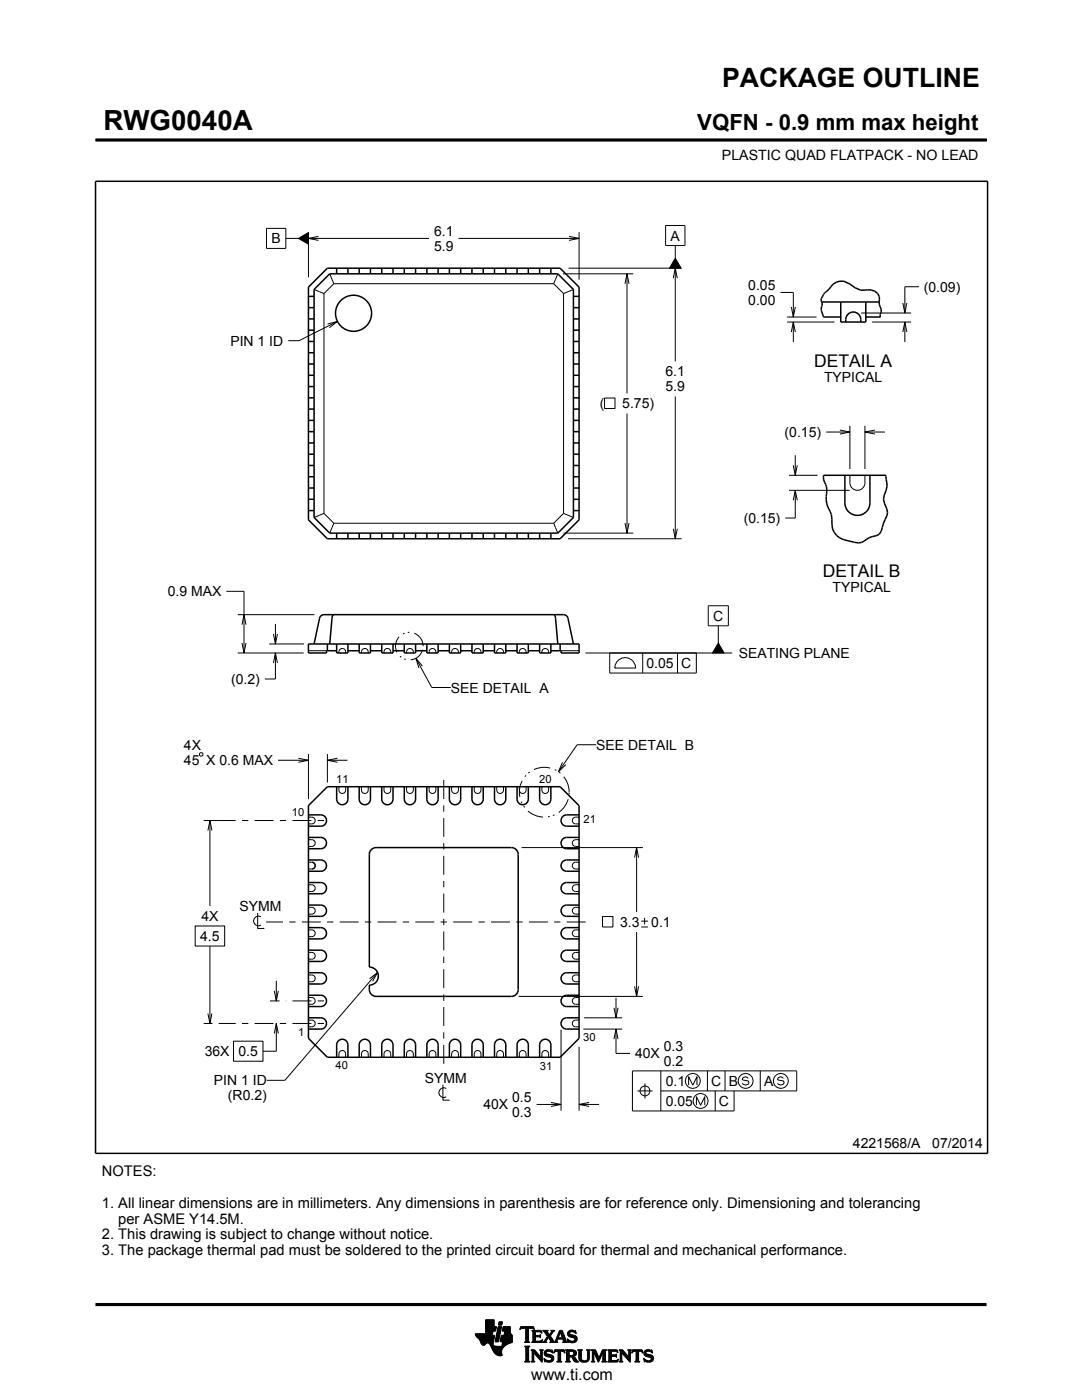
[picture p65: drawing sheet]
<svg xmlns="http://www.w3.org/2000/svg" width="216mm" height="279mm" viewBox="0 0 216 279" stroke-linecap="round" stroke-linejoin="round" font-family="sans-serif">
<defs><g id="words">
<text font-size="5.5" x="20.6" y="26">RWG0040A</text>
<text font-size="5.3" x="144.1" y="17.4">PACKAGE OUTLINE</text>
<text font-size="4.4" x="139.1" y="26">VQFN - 0.9 mm max height</text>
<g font-size="3.5">
<text x="162.5" y="73.1">DETAIL A</text>
<text x="164.2" y="115.1">DETAIL B</text>
</g>
<text font-size="3.2" x="106" y="275.3">www.ti.com</text>
<g font-size="2.9">
<text x="20.3" y="234.8">NOTES:</text>
<text x="20.3" y="241.1">1. All linear dimensions are in millimeters. Any dimensions in parenthesis are for reference only. Dimensioning and tolerancing</text>
<text x="23.6" y="244.2">per ASME Y14.5M.</text>
<text x="20.3" y="247.4">2. This drawing is subject to change without notice.</text>
<text x="20.3" y="250.5">3. The package thermal pad must be soldered to the printed circuit board for thermal and mechanical performance.</text>
</g>
<g font-size="2.8">
<text x="144.1" y="32">PLASTIC QUAD FLATPACK - NO LEAD</text>
<text x="86.6" y="47.1">6.1</text>
<text x="54.2" y="48.6">B</text>
<text x="86.6" y="50.1">5.9</text>
<text x="133.8" y="48">A</text>
<text x="149.3" y="57.9">0.05</text>
<text x="184.4" y="58.2">(0.09)</text>
<text x="149.3" y="60.9">0.00</text>
<text x="46" y="69">PIN 1 ID</text>
<text x="132.8" y="75.1">6.1</text>
<text x="164.4" y="76.3">TYPICAL</text>
<text x="119.7" y="81.5">(</text>
<text x="124.2" y="81.5">5.75)</text>
<text x="132.8" y="78.1">5.9</text>
<text x="156.6" y="87.2">(0.15)</text>
<text x="148.4" y="104.4">(0.15)</text>
<text x="33.5" y="119">0.9 MAX</text>
<text x="166.1" y="118.2">TYPICAL</text>
<text x="142.3" y="123.9">C</text>
<text x="147.4" y="131.3">SEATING PLANE</text>
<text x="46.1" y="136.5">(0.2)</text>
<text x="129" y="133.3">0.05</text>
<text x="135.9" y="133.3">C</text>
<text x="90" y="138.2">SEE DETAIL A</text>
<text x="36.7" y="149.7">4X</text>
<text x="119" y="149.6">SEE DETAIL B</text>
<text x="36.7" y="152.7">45 X 0.6 MAX</text>
<text x="40.2" y="183.8">4X</text>
<text x="47.8" y="181.8">SYMM</text>
<text x="123.7" y="185">3.3</text>
<text x="130" y="185">0.1</text>
<text x="39.9" y="187.8">4.5</text>
<text x="132.5" y="209.7">0.3</text>
<text x="40.9" y="210.8">36X</text>
<text x="47.6" y="210.8">0.5</text>
<text x="126.7" y="211.2">40X</text>
<text x="132.5" y="212.7">0.2</text>
<text x="42.7" y="216.6">PIN 1 ID</text>
<text x="45.5" y="219.6">(R0.2)</text>
<text x="84.8" y="216.1">SYMM</text>
<text x="96.5" y="221.4">40X</text>
<text x="102.2" y="219.9">0.5</text>
<text x="132.9" y="216.7">0.1</text>
<text x="132.9" y="220.7">0.05</text>
<text x="141.9" y="216.7">C</text>
<text x="143.5" y="220.7">C</text>
<text x="145.4" y="216.7">B</text>
<text x="152.4" y="216.7">A</text>
<text x="102.2" y="222.9">0.3</text>
<text x="170.2" y="229.2">4221568/A</text>
<text x="186" y="229.2">07/2014</text>
</g>
<g font-size="2.2">
<text x="67.1" y="156.2">11</text>
<text x="107.6" y="156.3">20</text>
<text x="58.2" y="162.9">10</text>
<text x="116.4" y="164.3">21</text>
<text x="59.5" y="206.7">1</text>
<text x="116.4" y="207.8">30</text>
<text x="67" y="213.4">40</text>
<text x="107.7" y="213.5">31</text>
</g>
<text font-size=".3" x="107.7" y="28.1">SCALE 2.200</text>
</g></defs>
<path d="M59.5 47.6l2-1.2v2.3zM134.7 51.5l1.2 2h-2.3zM143.3 128.3l1.2 2h-2.3z" fill="#000"/>
<g fill="none" stroke="#000" stroke-width=".2">
<path d="M19.1 27.9h177.7M196.8 27.7v.5M53.2 45.6h3.8v4h-3.8zM57 47.6h2.5M59.5 47.6l2-1.2v2.3zM61.5 46.3v9M61.5 47.6h24.1M62.7 57.8l1.9 .8M63.5 47.2l-2 .4 2 .4M64.6 58.6v43.9M65.8 54.6l.8 2M66.6 56.6h43.9"/>
<path d="M66.6 56.6l-2 2M91.5 47.6h24M110.5 56.6l1.9 2M111.3 54.6l-.8 2M112.3 54.6h14.1M112.4 58.6v43.9M113.5 53.5h22.5M113.5 47.2l2 .4-2 .4M114.4 57.8l-2 .8M115.5 46.3v9.5M124.7 56.6l.4-2 .4 2M125.1 54.6v23.9"/>
<path d="M132.8 45h3.9v4h-3.9zM134.3 55.5l.4-2 .4 2M134.7 49v2.5M134.7 53.5v18.6M134.7 51.5l1.2 2h-2.3zM155.7 58.4h2.6v4.9M183.4 57.2h-2.8v5.3M65.4 64.7l1.9-.6-1.6 1.3M67.3 64.1l-7.6 3.9h-2.2M120.6 79.4h2.1v2.1h-2.1zM134.7 79.1v28.4M157 63.3h5.9"/>
<path d="M157 64.3h9.5M157.9 61.3l.4 2 .4-2M157.9 66.3l.4-2 .4 2M158.3 64.3v4M171.8 62.5h10M174 64.3h7.8M180.2 60.5l.4 2 .4-2M180.2 66.3l.4-2 .4 2M180.6 64.3v4M125.1 82.5v23.9M157.4 97.9h12.2M157.4 94.9h5.7"/>
<path d="M158.3 92.9l.4 2 .4-2M158.3 99.9l.4-2 .4 2M158.7 90.9v4M158.7 97.9v5.5h-2M164.9 86.2h4.7M167.6 85.8l2 .4-2 .4M169.6 94.9v1.5a1.5 1.5 0 0 0 1.5 1.5 1.5 1.5 0 0 0 1.5-1.5v-1.5M169.6 85v8.6M172.6 85v8.6M172.6 86.2h4M174.6 85.8l-2 .4 2 .4M45.2 118h3.5v12.3"/>
<path d="M64.6 102.5l-1.9 .8M64.6 102.5l2 1.9M66.6 104.4l-.8 2M66.6 104.4h43.9M110.5 104.4l.8 2M112.4 106.4h14M112.4 102.5l-1.9 1.9M112.4 102.5l2 .8M113.3 107.5h22.7M124.7 104.4l.4 2 .4-2M134.3 105.5l.4 2 .4-2M47.4 130.3h13.2"/>
<path d="M47.4 122.7h15.3M48.3 128.3l.4 2 .4-2M48.3 124.7l.4-2 .4 2M53.7 128.5h7M54.6 126.5l.4 2 .4-2M54.6 132.3l.4-2 .4 2M55 124.5v4M55 130.3v5.2h-2.1M61.5 129.9h3.8M67.6 130.3a.7 .7 0 0 1 .7-.9 .7 .7 0 0 1 .7 .9M72.1 130.3a.7 .7 0 0 1 .7-.9 .7 .7 0 0 1 .7 .9M76.6 130.3a.7 .7 0 0 1 .7-.9 .7 .7 0 0 1 .7 .9"/>
<path d="M81.1 130.3a.7 .7 0 0 1 .7-.9 .7 .7 0 0 1 .7 .9M83 131.4l3.2 5.8h3.8M84.3 132.9l-1.3-1.5 .6 1.9M85.6 130.3a.7 .7 0 0 1 .7-.9 .7 .7 0 0 1 .7 .9M90.1 130.3a.7 .7 0 0 1 .7-.9 .7 .7 0 0 1 .7 .9M94.6 130.3a.7 .7 0 0 1 .7-.9 .7 .7 0 0 1 .7 .9M99.1 130.3a.7 .7 0 0 1 .7-.9 .7 .7 0 0 1 .7 .9M103.6 130.3a.7 .7 0 0 1 .7-.9 .7 .7 0 0 1 .7 .9M108.1 130.3a.7 .7 0 0 1 .7-.9 .7 .7 0 0 1 .7 .9M111.8 129.9h3.7M116.8 130.3h29.3M121.7 130.3v4h17.2v-4"/>
<path d="M123.1 132.1a2.08 2.08 0 0 1 2.3-.8 2.08 2.08 0 0 1 1.4 2h-4.1v-.6zM128.2 130.3v4M135.2 130.3v4M141.3 120.9h4v4h-4zM143.3 124.9v3.4M143.3 128.3l1.2 2h-2.3zM40 150.2h.3l.2 .2v.3l-.2 .2h-.3l-.2-.2v-.3zM55.5 151.7h6M59.5 151.3l2 .4-2 .4M61.5 150.5v9M65.3 150.5v5.7M65.3 151.7h4"/>
<path d="M67.3 151.3l-2 .4 2 .4M67.6 157v.7a.67 .67 0 0 0 .7 .7 .67 .67 0 0 0 .7-.7v-.7M72.1 157v.7a.68 .68 0 0 0 .7 .7 .68 .68 0 0 0 .7-.7v-.7M76.6 157v.7a.67 .67 0 0 0 .7 .7 .67 .67 0 0 0 .7-.7v-.7M81.1 157v.7a.68 .68 0 0 0 .7 .7 .68 .68 0 0 0 .7-.7v-.7M85.6 157v.7a.67 .67 0 0 0 .7 .7 .67 .67 0 0 0 .7-.7v-.7M90.1 157v.7a.68 .68 0 0 0 .7 .7 .68 .68 0 0 0 .7-.7v-.7M94.6 157v.7a.68 .68 0 0 0 .7 .7 .68 .68 0 0 0 .7-.7v-.7M99.1 157v.7a.68 .68 0 0 0 .7 .7 .68 .68 0 0 0 .7-.7v-.7M103.6 157v.7a.68 .68 0 0 0 .7 .7 .68 .68 0 0 0 .7-.7v-.7M108.1 157v.7a.68 .68 0 0 0 .7 .7 .68 .68 0 0 0 .7-.7v-.7M112.2 152.1l-.8 1.9 1.5-1.4"/>
<path d="M119 148.6h-3.8l-3.8 5.4M40.6 163.8h2.7M41.5 165.8l.4-2 .4 2M41.9 163.8v17M61.5 176.6h.7a.67 .67 0 0 1 .7 .7 .67 .67 0 0 1-.7 .6h-.7M61.5 167.6h.7a.67 .67 0 0 1 .7 .7 .67 .67 0 0 1-.7 .6h-.7M61.5 163.1h.7a.68 .68 0 0 1 .7 .7 .68 .68 0 0 1-.7 .6h-.7M61.5 173.4h.7M61.5 172.1h.7M104.1 169.2h24.2M115.5 176.6h-.6a.67 .67 0 0 0-.7 .7 .67 .67 0 0 0 .7 .6h.6M115.5 172.1h-.6a.68 .68 0 0 0-.7 .7 .68 .68 0 0 0 .7 .6h.6"/>
<path d="M115.5 167.6h-.6a.67 .67 0 0 0-.7 .7 .67 .67 0 0 0 .7 .6h.6M115.5 163.1h-.6a.68 .68 0 0 0-.7 .7 .68 .68 0 0 0 .7 .6h.6M126.6 171.2l.4-2 .4 2M127 169.2v12.8M38.9 184.8h5.9v4h-5.9zM41.9 188.8v15.5M51.4 182.2v3.1h1.3M52.1 183a.98 .98 0 0 0-1.5 .8 .98 .98 0 0 0 1.5 .8M53.9 199.8h1.9M54.7 197.8l.4 2 .4-2M55.1 195.8v4M61.5 199.1h.7a.68 .68 0 0 1 .7 .7 .68 .68 0 0 1-.7 .6h-.7"/>
<path d="M61.5 194.6h.7a.68 .68 0 0 1 .7 .7 .68 .68 0 0 1-.7 .6h-.7M61.5 190.1h.7a.68 .68 0 0 1 .7 .7 .68 .68 0 0 1-.7 .6h-.7M61.5 185.6h.7a.67 .67 0 0 1 .7 .7 .67 .67 0 0 1-.7 .6h-.7M61.5 181.1h.7a.68 .68 0 0 1 .7 .7 .68 .68 0 0 1-.7 .6h-.7M73.7 195.3l1.6-1.2-1 1.7M75.3 194.1l-18.5 21.5h-3.6M103.5 198.9h24.8M115.5 199.1h-.6a.68 .68 0 0 0-.7 .7 .68 .68 0 0 0 .7 .6h.6M115.5 194.6h-.6a.68 .68 0 0 0-.7 .7 .68 .68 0 0 0 .7 .6h.6M115.5 190.1h-.6a.68 .68 0 0 0-.7 .7 .68 .68 0 0 0 .7 .6h.6M115.5 185.6h-.6a.67 .67 0 0 0-.7 .7 .67 .67 0 0 0 .7 .6h.6M115.5 181.1h-.6a.68 .68 0 0 0-.7 .7 .68 .68 0 0 0 .7 .6h.6"/>
<path d="M120.2 182.9h2.1v2.1h-2.1zM122.9 199.1v4M126.6 196.9l.4 2 .4-2M127 186v12.9M128 183.8h1.3M128 185h1.3M128.6 183.2v1.3M40.6 204.3h1.8M41.5 202.3l.4 2 .4-2M46.6 207.8h5.9v4h-5.9zM54.7 206.3l.4-2 .4 2M55.1 204.3v5.5h-2.6"/>
<path d="M61.5 203.6h.7a.68 .68 0 0 1 .7 .7 .68 .68 0 0 1-.7 .6h-.7M67.6 211v-.7a.67 .67 0 0 1 .7-.6 .67 .67 0 0 1 .7 .6v.7M72.1 211v-.7a.68 .68 0 0 1 .7-.6 .68 .68 0 0 1 .7 .6v.7M76.6 211v-.7a.67 .67 0 0 1 .7-.6 .67 .67 0 0 1 .7 .6v.7M81.1 211v-.7a.68 .68 0 0 1 .7-.6 .68 .68 0 0 1 .7 .6v.7M85.6 211v-.7a.67 .67 0 0 1 .7-.6 .67 .67 0 0 1 .7 .6v.7M88.4 216.5v3.1h1.3M89 217.2a.98 .98 0 0 0-1.5 .9 .98 .98 0 0 0 1.5 .8M90.1 211v-.7a.68 .68 0 0 1 .7-.6 .68 .68 0 0 1 .7 .6v.7M94.6 211v-.7a.68 .68 0 0 1 .7-.6 .68 .68 0 0 1 .7 .6v.7M99.1 211v-.7a.68 .68 0 0 1 .7-.6 .68 .68 0 0 1 .7 .6v.7M103.6 211v-.7a.68 .68 0 0 1 .7-.6 .68 .68 0 0 1 .7 .6v.7"/>
<path d="M108.1 211v-.7a.68 .68 0 0 1 .7-.6 .68 .68 0 0 1 .7 .6v.7M111.9 205.5v16.2M115.5 203.6h-.6a.68 .68 0 0 0-.7 .7 .68 .68 0 0 0 .7 .6h.6M115.5 208.9v12.8M116.4 205.4h7.8M116.6 203.1h7.6M122.5 201.1l.4 2 .4-2M122.5 207.4l.4-2 .4 2M122.9 205.4v4.8h2.8M127.2 217.7h3M128.7 216.2v3M131.9 217.7h27.1v-4h-32.8v8h20.3v-4"/>
<path d="M131.9 213.7v8M137.4 216.6v-1.7l.8 1.7 .9-1.7v1.7M141.2 213.7v4M142.7 217.7v4M144.7 213.7v4M149.3 215.2l-.5-.3-.5 .2-.2 .3 .2 .2 1 .1 .1 .4-.1 .3-.5 .2-.7-.4M151.7 213.7v4M156.3 215.2l-.5-.3-.5 .2-.2 .3 .2 .2 1 .1 .2 .4-.2 .3-.5 .2-.7-.4M107.1 220.4h4.8M109.9 220l2 .4-2 .4M115.5 220.4h4M117.5 220l-2 .4 2 .4"/>
<path d="M139 220.6v-1.7l.8 1.7 .8-1.7v1.7M94.8 266.2h3.5M94.8 266.3h3.5M94.9 266.4h3.3M94.9 266.5h3.8l-.2 1.2M94.9 266.5h3.8M95 266.6h3.7M95 266.7h3.7M95.1 266.8h3.6M95.2 266.9h3.4M95.3 267h3.3M95.4 267.1h3.2"/>
<path d="M95.5 267.2h3.1M95.6 267.3h3M95.7 267.4h2.8M95.7 267.5h2.8M95.7 267.5l.4 .7 .3 .3 .3-.1 .5-.4 .4 .1 .8 1.5M95.8 267.6h2.7M95.8 267.7h2.7M95.9 267.8h2.6M95.9 267.9h2.5M95.9 268h2.5M96 268h1.1M96 268.1h1"/>
<path d="M96.1 268.2h.8M96.1 268.3h.7M96.2 268.4h.6M96.3 268.4h.4M96.9 266.1h1.4M96.9 266h1.4M96.9 265.9h1.4M96.9 265.8h1.5M96.9 265.7h1.5M96.9 264.7l2.2 .1-.2 .9h-.5l-.2 .8M96.9 265.6h2M96.9 265.5h2"/>
<path d="M96.9 265.4h2M96.9 265.3h2.1M96.9 265.2h2.1M96.9 265.1h2.1M96.9 265h2.1M96.9 264.9h2.1M96.9 264.8h2.2M96.9 264.6h1.7M96.9 264.5h1.7M96.9 264.4h1.7M96.9 264.3h1.7M96.9 264.2h1.7"/>
<path d="M96.9 264.1h1.7M96.9 264h1.7M96.9 263.9h1.7M96.9 263.8h1.7M96.9 263.7h1.7M96.9 263.6h1.7M96.9 263.5h1.7M96.9 263.4h1.7M97.5 268h.9M97.6 268.1h.8M97.7 268.2h.7M97.7 268.3h.7"/>
<path d="M97.8 268.4h.6M97.9 268.5h.6M97.9 268.6h.7M98 268.7h1.1M98 268.8h2.6M98 268.8h2.5M98.1 268.9h2.3M98.1 269h2.3M98.1 269.1h2.2M98.2 269.2h2.1M98.2 269.2h2M98.2 269.3h2"/>
<path d="M98.3 269.4h1.9M98.3 269.5h1.8M98.4 269.6h1.7M98.4 269.6l.6 .7 .6 .3 .6-.1-.1-.7M98.4 268v.4l.3 .2 2 .1M98.5 269.7h1.6M98.5 267.7l-.1 .3M98.5 269.8h1.6M98.6 269.9h1.5M98.6 264.8v-1.4h-1.7v2.8h-2.1l.2 .5 .7 .8M98.6 270h1.5M98.7 270h1.4"/>
<path d="M98.8 270.1h1.3M98.8 267.7h.7M98.8 267.6h.7M98.8 267.5h.7M98.9 270.2h1.2M98.9 267.4h.7M98.9 267.3h.7M98.9 267.2h.7M98.9 267.1h.7M98.9 267h.7M98.9 270.3h1.3M99 266.9h.6"/>
<path d="M99 266.9h.7M99 266.8h.7M99 266.7h.7M99 266.6h.7M99 266.5h.7M99.1 270.4h1.1M99.1 266.4h.7M99.1 266.3h.7M99.1 266.2h.7M99.1 266.1h.7M99.1 266h.7M99.2 265.9h.7"/>
<path d="M99.2 265.8h.7M99.2 270.4h1M99.2 265.7h.7M99.2 265.6h.7M99.2 265.5h.7M99.3 265.4h.6M99.3 265.4h.7M99.3 265.3h.7M99.3 265.2h.7M99.3 265.1h.7M99.3 265h.7M99.4 270.5h.8"/>
<path d="M99.4 264.9h.7M99.4 264.8h.7M99.4 264.8h.7l-.6 3h-.7zM99.5 264.4h.6M99.5 264.3h.7M99.5 264.2h.7M99.5 264.1h.7M99.5 264h.7M99.5 263.9h.7M99.6 263.8h.7M99.6 263.8h.7l-.2 .7h-.7zM99.8 270.6h.1"/>
<path d="M99.8 267.7h2.4M99.8 267.6h2.4M99.8 267.5h2.4M99.9 267.4h2.3M99.9 267.3h2.3M99.9 267.2h2.3M99.9 267.1h2.3M99.9 267h2.3M99.9 266.9h2.3M100 266.9h2.2M100 266.8h2.2M100 266.7h2.2"/>
<path d="M100 266.6h2.2M100 266.5h2.2M100.1 268.6h.7M100.2 268.5h.7M100.2 268.4h.8M100.2 268.4h.9M100.2 268.3h1M100.2 268.2h1.2M100.2 265.6h1.6M100.2 268.1h1.4M100.2 265.5h1.6M100.2 268h1.6"/>
<path d="M100.3 265.4h1.5M100.3 268h1.7M100.3 267.9h1.9M100.3 265.3h1.5M100.3 267.8h1.9M100.3 265.2h1.5M100.3 265.1h1.5M100.3 265h1.5M100.4 264.9h1.4M100.4 264.8h1.4M100.6 266.5l.1-.8h-.5l.2-.9h1.4l.1 1.1 .3 .6v1.4l-1.3 .6M100.6 266.4h1.5"/>
<path d="M100.6 266.3h1.4M100.6 266.2h1.4M100.6 266.1h1.3M100.7 266h1.2M100.7 265.9h1.2M100.7 265.8h1.1M100.7 265.7h1.1M100.9 268.5l-.6 .6-.2 .7M102.2 266.5h-2.2l-.2 1.1 .1 .2h.4l-.2 .9M103.7 265.3h.1M103.8 265.2h.2M103.8 265h2.8"/>
<path d="M103.8 264.9h2.7M103.9 264.8h2.6M104.7 267.8h1M104.7 271.8h1.1M104.7 268.7h1M104.8 267.7h.7M104.8 271.7h.8M104.9 265.2h.6M104.9 268.9h.6M104.9 267.6h.6M104.9 267.5v-2.3l-.7-.1-.4 .3 .1-.6h2.6l.1 .6-.4-.3-.7 .1v2.3M104.9 267.5l-.2 .3"/>
<path d="M104.9 267.5h.6M104.9 267.4h.6M104.9 267.3h.6M104.9 267.2h.6M104.9 267.1h.6M104.9 267h.6M104.9 266.8h.6M104.9 266.7h.6M104.9 266.6h.6M104.9 266.5h.6M104.9 266.4h.6M104.9 266.3h.6"/>
<path d="M104.9 266.2h.6M104.9 266.1h.6M104.9 265.9h.6M104.9 265.8h.6M104.9 265.7h.6M104.9 265.6h.6M104.9 265.5h.6M104.9 265.4h.6M104.9 265.3h.6M104.9 271.5h.6M104.9 269h.6M104.9 271.4h.6"/>
<path d="M104.9 271.4v-2.4l-.2-.4h1.1l-.3 .4v2.4M104.9 271.4l-.2 .4h1.1l-.3-.4M104.9 271.3h.6M104.9 271.2h.6M104.9 271.1h.6M104.9 271h.6M104.9 270.9h.6M104.9 270.8h.6M104.9 270.6h.6M104.9 270.5h.6M104.9 270.4h.6M104.9 270.3h.6"/>
<path d="M104.9 270.2h.6M104.9 270.1h.6M104.9 270h.6M104.9 269.9h.6M104.9 269.8h.6M104.9 269.6h.6M104.9 269.5h.6M104.9 269.4h.6M104.9 269.3h.6M104.9 269.2h.6M104.9 269.1h.6M105.5 267.5l.2 .3"/>
<path d="M105.7 267.8h-1M105.9 271.8h.8M105.9 269.4h.8M106.1 269.5h.7M106.1 267.8h2M106.1 271.7h.5M106.2 269.6h.7M106.2 271.5h.3M106.2 265.6h1.8M106.2 269.8h.8M106.2 271.4h.3M106.2 269.8l-.3-.4h.8l1.2 1.4"/>
<path d="M106.2 271.4l-.3 .4h.8l-.2-.4M106.2 271.3h.3M106.2 271.2h.3M106.2 271.1h.3M106.2 271h.3M106.2 270.9h.3M106.2 270.8h.3M106.2 270.6h.3M106.2 270.5h.3M106.2 270.4h.3M106.2 270.3h.3M106.2 270.2h.3"/>
<path d="M106.2 270.1h.3M106.2 270h1M106.2 269.9h.9M106.2 269.8v1.6M106.3 267.7h1.8M106.3 265.7h1.8M106.3 267.6h.6M106.3 265.8h.6M106.3 267.5l-.2 .3M106.3 267.5h.5M106.3 267.4h.5M106.3 267.3h.5"/>
<path d="M106.3 267.2h.5M106.3 267.1h.5M106.3 267h.5M106.3 266.8h.5M106.3 266.7h1.6M106.3 266.6h1.6M106.3 266.5h.5M106.3 266.4h.5M106.3 266.3h.5M106.3 266.2h.5M106.3 266.1h.5M106.3 265.9h.5"/>
<path d="M106.4 265.2h.2M106.5 270h.1M106.5 270v1.4M106.5 265.3h.1M106.6 270.1h.7M106.7 270.2h.7M106.8 270.3h.7M106.8 265.9l.1-.1h.7l.6 .2-.2-.5h-1.9l.2 .3v1.7M106.8 265.9v.6h.8l.3-.2v.7l-.3-.2h-.8l.1 .8h.9l.5-.2M106.9 270.4h.7M107 270.5h.7M107.1 270.6h.7"/>
<path d="M107.2 270.8h1M107.3 270.9h.9M107.4 271h.8M107.5 271.1h.7M107.6 271.2h.6M107.6 266.5h.3M107.7 271.3h.5M107.7 269.4h.7M107.7 266.8h.2M107.7 267.6h.5M107.8 266.4h.1M107.8 271.4h.4"/>
<path d="M107.8 267h.1M107.8 265.8h.3M107.8 269.5h.5M107.9 271.5h.3M107.9 269.6h.3M107.9 269.8h.3M107.9 270.6h.3M107.9 270.5h.3M107.9 270.4h.3M107.9 270.3h.3M107.9 270.2h.3M107.9 270.1h.3"/>
<path d="M107.9 270h.3M107.9 269.9h.3M107.9 269.8v1M108 271.7h.2M108 265.9h.1M108 267.5h.2M108.1 271.8h.1M108.1 266.1h.1M108.2 267.4h.1M108.2 269.8l.2-.4h-.7l.2 .4M108.2 269.8v2.1l-1.7-1.9M108.2 267.8h.9"/>
<path d="M108.3 267.4l-.2 .5-2-.1M108.3 265.6h1M108.5 267.7h.5M108.5 271.1l.2 .7 .2-.1 .6 .2 .7-.2 .3-.6M108.5 271.1h.1M108.5 265.7h.7M108.5 271.2h.2M108.6 271.3h.2M108.6 270.1l.2 .5 1.1 .3 .1 .3-.1 .3h-.5l-.9-.4M108.6 270.1h.4M108.6 270h.4M108.6 270.2h.6"/>
<path d="M108.6 267.6h.4M108.6 271.4h.4M108.6 269.9h.4M108.6 270.3h1M108.6 265.8h.7M108.6 271.5h.8M108.6 269.8h.5M108.7 271.7h1.5M108.7 270.4h1.3M108.7 267.5h.3M108.7 271.8h.1M108.7 265.9h.6"/>
<path d="M108.7 269.6h1.5M108.8 267.4h.3M108.8 270.5h1.5M108.8 266.1h.6M108.8 269.5h1.4M108.8 267.3h.4M108.9 266.2h.6M108.9 267.2h.4M108.9 266.3h.6M108.9 270.6h1.5M109 267.1h.3M109 270l.2 .2 1.1 .3 .2 .6"/>
<path d="M109 270l.1-.3h.4l.8 .3-.1-.6-.2 .1-.6-.1-.6 .2-.2 .5M109 266.4h1M109.1 271.8h.9M109.1 269.4h.7M109.1 267h.9M109.1 266.5h.8M109.1 267.8h-.9M109.2 266.8h.8M109.2 266.6h.6M109.2 266.7h.7M109.2 266.7l-.6 1-.4 .1M109.3 270.8h1.1"/>
<path d="M109.5 267.1h.6M109.6 267.2h.6M109.7 271.5h.7M109.7 267.3h.6M109.7 267.8l.2-.1-.5-.8-.4 .8 .1 .1M109.7 267.8h1.6M109.7 266.3h.4M109.7 267.4h.6M109.8 270.9h.7M109.8 266.2h.3M109.8 266.6l.9 1.2 1-2.3h.5l.8 2.1 .3 .2M109.8 267.5h.6"/>
<path d="M109.9 266.1h.3M109.9 269.8h.4M109.9 267.6h.6M109.9 267.7h.7M109.9 271.4h.5M109.9 265.9h.4M110 271h.5M110 265.6h.7M110 265.9l.1-.2-.2-.2h.8l-.9 1.1M110 265.9l-.4 .5-.4-.6 .2-.3h-1.1l.9 1.2M110 271.3h.5M110 265.8h.4"/>
<path d="M110 271.1h.5M110 271.2h.5M110.1 269.4h.1M110.1 265.7h.4M110.1 269.9h.2M110.2 270h.1M110.5 270h.1M110.5 269.9h.2M110.5 269.8h.3M110.6 269.6h2.1M110.6 269.5h2M110.6 269.4h2"/>
<path d="M110.7 267.7h.5M110.8 267.6h.4M110.9 267.5h.3M110.9 267.4h.3M111 267.3h.3M111 267.2h1.8M111 267.1h1.8M111.1 267h.3M111.1 271.8h1M111.1 266.8h.4M111.2 266.7h.3M111.2 267.5v.3h.1"/>
<path d="M111.2 267.5l.1-.2h1l.1 .2M111.2 266.6h.3M111.3 266.5h.3M111.3 271.7h.6M111.3 266.4h.3M111.3 271.5h.6M111.3 267.8h-1.6M111.3 269.8h.6M111.4 266.3h.3M111.4 271.4h.5M111.4 270.1h.5M111.4 270h.5"/>
<path d="M111.4 269.9h.5M111.4 270.5h.5M111.4 270.4h.5M111.4 270.3h.5M111.4 270.2h.5M111.4 271.1h.5M111.4 271h.5M111.4 270.9h.5M111.4 270.8h.5M111.4 270.6h.5M111.4 271.4l-.1-1.7h-.4l-.4 .4 .2-.7h1.9l.1 .7-.4-.4h-.4v1.7M111.4 271.4l-.3 .4h1l-.2-.4"/>
<path d="M111.4 271.3h.5M111.4 271.2h.5M111.4 266.2h.3M111.4 266.1h.4M111.5 265.9h.9M111.5 265.8h.8M111.6 265.7h.7M111.6 265.6h.6M111.8 265.9l.4 1.1h-.8zM111.9 266.1h.5M111.9 266.2h.5M111.9 266.3h.6"/>
<path d="M112 266.4h.5M112 266.5h.6M112.1 266.6h.5M112.1 266.7h.6M112.1 266.8h.6M112.2 267h.5M112.2 267.8h1.1M112.3 267.3h.6M112.3 267.4h.6M112.4 267.5h.6M112.4 267.5v.3h-.2M112.4 269.8h.3"/>
<path d="M112.4 267.6h.6M112.4 267.7h.7M112.6 269.9h.1M112.6 270h.2M112.8 271.8h1M112.8 269.4h1.6M113 269.5h1.7M113 271.7h.7M113 269.6h1.9M113 271.5h.6M113 269.8h.6M113 271.4h.6"/>
<path d="M113 271.4l-.2 .4h1l-.2-.4M113 271.3h.6M113 271.2h.6M113 271.1h.6M113 271h.6M113 270.9h.6M113 270.8h1.5M113 270.6h1.6M113 270.5h1.8M113 270.4h.6M113 270.3h.6M113 270.2h.6"/>
<path d="M113 270.1h.6M113 270h.6M113 269.9h.6M113 269.8v1.6M113 269.8l-.2-.4h1.5l.6 .2 .1 .5M113.2 267.3h.2M113.2 267.4h.3M113.2 266.2l.3 .5 1 .3 .2 .3M113.2 266.2h.5M113.2 266.3h.6M113.2 266.1h.5M113.3 267.5h.3"/>
<path d="M113.3 267.8h-1.1M113.3 266.4h.9M113.3 265.9h.4M113.3 267.6h.6M113.3 266.5h1.3M113.3 267.7h1.6M113.3 265.8h.5M113.3 267.8h.2M113.4 266.6h1.5M113.4 265.7h1.5M113.5 266.7h1.5M113.5 265.6h1.4"/>
<path d="M113.6 269.9l.1-.2h.5l.3 .4M113.6 269.9v.6M113.7 267.8h1.1M113.8 266.8h1.3M113.8 265.5h.6M114 268h.4M114.1 270.9h.6M114.2 271h.6M114.2 271.1h.7M114.3 271.2h.6M114.3 267h.8M114.3 269.8h.7"/>
<path d="M114.3 270.4h.6M114.4 271.3h.6M114.4 271.3l.4 .5h.7M114.4 271.3l-.3-.4-.5-.1v.6M114.4 270.7l1.1 1.1M114.4 270.7h.1M114.4 271.4h.7M114.4 269.9h.6M114.4 270.3h.6M114.5 267.6h.5M114.5 270.2h.5M114.5 270h.5"/>
<path d="M114.5 265.8h.4M114.5 270.1h.5M114.5 270.1l-.2 .3-.3 .1M114.5 271.5h.7M114.6 271.7h.7M114.6 267.1h.6M114.6 267.5h.5M114.7 267.2h.5M114.7 267.4h.5M114.7 265.9h.3M114.7 267.3h.5M114.7 271.8h.8"/>
<path d="M114.8 266.1h.2M114.9 266.2h.1M114.9 266.2l-.7-.4h-.4l-.1 .2 .1 .3 1.1 .4 .3 .5M114.9 266.2l-.1-.7-.2 .1-.5-.1-.6 .2-.3 .5M115 270.1l-.1 .4-.5 .2M115.2 267.2l-.3 .6-.7 .2-.6-.2-.2 .1-.2-.7 .9 .5 .4-.1 .2-.3M115.3 269.4h.9M115.4 269.5h.7M115.5 269.6h.5M115.5 269.8h.5M115.5 269.8v1.4l.4 .5 .6 .2 .6-.1 .4-.3 .1-.5M115.5 271h.5"/>
<path d="M115.5 270.9h.5M115.5 270.8h.5M115.5 270.6h.5M115.5 270.5h.5M115.5 270.4h.5M115.5 270.3h.5M115.5 270.2h.5M115.5 270.1h.5M115.5 270h.5M115.5 269.9h.5M115.5 271.1h.5M115.5 271.2h.5"/>
<path d="M115.5 271.3h.6M115.6 271.4h.6M115.7 271.5h.8M115.8 271.7h1.5M116 271l.2 .4 .5 .2 .4-.2 .2-.4M116 269.8l.2-.4h-.9l.2 .4M116 269.8v1.2M116 271.8h1.1M116.8 271.5h.6M117 269.4h.8M117.1 271.4h.4M117.2 269.5h.5"/>
<path d="M117.2 271.3h.4M117.2 269.6h.4M117.2 271.2h.4M117.2 271.1h.4M117.3 269.8h.3M117.3 271h.3M117.3 270.9h.3M117.3 270.8h.3M117.3 270.6h.3M117.3 270.5h.3M117.3 270.4h.3M117.3 270.3h.3"/>
<path d="M117.3 270.2h.3M117.3 270.1h.3M117.3 270h.3M117.3 269.9h.3M117.6 269.8l.2-.4h-.8l.2 .3 .1 1.3M117.6 269.8v1.2M118 271.8h.7M118 269.4h.8M118.1 269.5h.8M118.1 271.7h.5M118.2 269.6h.7M118.2 271.5h.3"/>
<path d="M118.2 269.8h.8M118.2 271.4h.3M118.2 271.4l-.2 .4h.7l-.2-.4M118.2 271.3h.3M118.2 271.2h.3M118.2 271.1h.3M118.2 271h.3M118.2 270.9h.3M118.2 270.8h.3M118.2 270.6h.3M118.2 270.5h.3M118.2 270.4h.3"/>
<path d="M118.2 270.3h.3M118.2 270.2h.3M118.2 270.1h.3M118.2 270h.9M118.2 269.9h.8M118.2 269.8v1.6M118.6 270.1h.5M118.6 270.2h.6M118.7 270.3h.5M118.7 270.4h.6M118.8 270.5h.5M118.8 270.6h.6"/>
<path d="M118.9 270.8h.5M118.9 270.9h.6M119 271h.8M119 271.1h.8M119.1 271.2h.6M119.1 271.3h.6M119.2 271.4h.4M119.2 271.5h.4M119.3 271.7h.2M119.3 271.8h.2M119.6 270.9h.3M119.6 270.8h.3"/>
<path d="M119.7 270.6h.3M119.7 270.5h.3M119.8 270.4h.3M119.8 270.3h.3M119.9 270.2h.3M119.9 270.1h.3M120 270h.8M120 269.9h.8M120 269.8h.8M120.1 271.8h1M120.1 269.6h.7M120.1 269.5h.8"/>
<path d="M120.2 269.4h.9M120.2 271.7h.7M120.3 271.5h.5M120.3 271.4h.5M120.3 271.4l-.2 .4h1l-.3-.4M120.3 271.4v-1.5l-.9 2-.9-2v1.5M120.3 271.3h.5M120.3 271.2h.5M120.3 271.1h.5M120.3 271h.5M120.3 270.9h.5M120.3 270.8h.5"/>
<path d="M120.3 270.6h.5M120.3 270.5h.5M120.3 270.4h.5M120.3 270.3h.5M120.3 270.2h.5M120.3 270.1h.5M120.8 269.8l.3-.4h-.9l-.7 1.6-.7-1.6h-.8l.2 .4M120.8 269.8v1.6M121.2 271.8h2M121.2 269.4h1.9M121.4 269.5h1.8M121.4 271.7h1.9"/>
<path d="M121.5 269.6h1.7M121.5 271.5h1.8M121.5 269.8h.5M121.5 271.4h.5M121.5 269.9h.5M121.5 269.8v1.6M121.5 269.8l-.3-.4h1.9l.2 .6M121.5 270.3h.5M121.5 270.2h.5M121.5 270.1h.5M121.5 270h.5M121.5 270.9h.5"/>
<path d="M121.5 270.8h.5M121.5 270.6h1.5M121.5 270.5h1.5M121.5 270.4h1.5M121.5 271.3h.5M121.5 271.2h.5M121.5 271.1h.5M121.5 271h.5M122.6 270.4l.4-.2v.7l-.2-.2h-.8v.8h.2M122.9 270.8h.1M122.9 270.3h.1M123 269.8h.3"/>
<path d="M123.1 271.4h.3M123.2 269.9h.1M123.3 270h.1M123.3 270l-.4-.3h-.8l-.1 .7M123.3 271.3h.1M123.4 271.2h.1M123.4 271.2l-.3 .3h-.4M123.4 271.2l-.2 .6h-2l.3-.4M123.5 271.8h.8M123.5 269.4h.7M123.6 269.5h.7M123.7 271.7h.5"/>
<path d="M123.7 269.6h.7M123.7 271.5h.4M123.7 269.8h.8M123.7 271.4h.4M123.7 271.4l-.2 .4h.8l-.2-.4M123.7 271.3h.4M123.7 271.2h.4M123.7 271.1h.4M123.7 271h.4M123.7 270.9h.4M123.7 270.8h.4M123.7 270.6h.4"/>
<path d="M123.7 270.5h.4M123.7 270.4h.4M123.7 270.3h.4M123.7 270.2h.4M123.7 270.1h.4M123.7 270h1M123.7 269.9h.9M123.7 269.8v1.6M124.1 270v1.4M124.1 270h.1M124.2 270.1h.6M124.2 270.2h.7"/>
<path d="M124.3 270.3h.7M124.4 270.4h.7M124.5 270.5h.7M124.6 270.6h.7M124.7 270.8h1.1M124.8 270.9h1M124.9 271h.9M125 271.1h.8M125.1 271.2h.7M125.2 271.3h.6M125.2 269.4h.8M125.3 271.4h.5"/>
<path d="M125.4 269.5h.5M125.4 271.5h.4M125.4 269.6h.4M125.5 269.8h.3M125.5 269.8l-.1 1-1.2-1.4h-.7l.2 .4M125.5 269.9h.3M125.5 270.2h.3M125.5 270.1h.3M125.5 270h.3M125.5 270.4h.3M125.5 270.3h.3M125.5 270.6h.3"/>
<path d="M125.5 270.5h.3M125.5 271.7h.3M125.6 271.8h.2M125.8 269.8l.2-.4h-.8l.3 .4M125.8 269.8v2.1l-1.7-1.9M126 270h.1M126.1 269.9h.1M126.1 269.8h.3M126.1 269.6h2.1M126.2 269.5h2M126.2 269.4h2M126.6 271.8h1.1"/>
<path d="M126.9 271.7h.6M126.9 271.5h.5M126.9 269.8h.5M126.9 271.4h.5M126.9 270.1h.5M126.9 270h.5M126.9 269.9h.5M126.9 270.5h.5M126.9 270.4h.5M126.9 270.3h.5M126.9 270.2h.5M126.9 271.1h.5"/>
<path d="M126.9 271h.5M126.9 270.9h.5M126.9 270.8h.5M126.9 270.6h.5M126.9 271.4v-1.7h-.5l-.3 .4 .1-.7h1.9l.2 .7-.4-.4h-.5v1.7M126.9 271.4l-.3 .4h1.1l-.3-.4M126.9 271.3h.5M126.9 271.2h.5M128 269.8h.3M128.1 269.9h.2M128.2 270h.1M128.4 271.1l.2 .7 .2-.1 .6 .2 .7-.2 .3-.6"/>
<path d="M128.4 271.1h.1M128.4 271.2h.2M128.5 271.3h.2M128.5 270.1l.1 .4 .5 .3M128.5 270.1h.4M128.5 270h.4M128.5 270.2h.6M128.5 271.4h.4M128.5 269.9h.4M128.5 270.3h1M128.5 271.5h.8M128.5 269.8h.5"/>
<path d="M128.6 271.7h1.5M128.6 270.4h1.3M128.6 271.8h.1M128.6 269.6h1.5M128.7 270.5h1.5M128.7 269.5h1.4M128.8 270.6h1.5M128.9 270l.1-.3h.4l.8 .3-.1-.6-.2 .1-.6-.1-.6 .2-.2 .5M128.9 270l.2 .2 1.1 .3 .2 .6M128.9 271.8h1M129 269.4h.7M129.1 270.8l.7 .2 .1 .4-.7 .1-.8-.4"/>
<path d="M129.2 270.8h1.1M129.6 271.5h.7M129.6 270.9h.8M129.8 269.8h.4M129.8 271.4h.5M129.9 271h.5M129.9 271.3h.5M129.9 271.1h.5M129.9 271.2h.5M129.9 269.4h.2M130 269.9h.2M130.1 270h.1"/>
<circle cx="128.7" cy="217.7" r=".99"/>
<circle cx="138.2" cy="215.7" r="1.49"/>
<circle cx="139.8" cy="219.7" r="1.49"/>
<circle cx="148.8" cy="215.7" r="1.49"/>
<circle cx="155.8" cy="215.7" r="1.49"/>
</g>
<g fill="none" stroke="#000" stroke-width=".3">
<path d="M19.1 36.2h178v194h-178zM61.5 59.1h1.2M61.5 57.3l3.8-3.8h46.5l3.7 3.8v46.4l-3.7 3.8h-46.5l-3.8-3.8zM62.7 57.8l3.1-3.2h45.5l3.1 3.2v45.5l-3.1 3.1h-45.5l-3.1-3.1zM67.2 53.5v1.1M69.4 53.5v1.1M71.7 53.5v1.1M73.9 53.5v1.1M76.2 53.5v1.1M78.4 53.5v1.1M80.7 53.5v1.1M82.9 53.5v1.1"/>
<path d="M85.2 53.5v1.1M87.4 53.5v1.1M89.7 53.5v1.1M91.9 53.5v1.1M94.2 53.5v1.1M96.4 53.5v1.1M98.7 53.5v1.1M100.9 53.5v1.1M103.2 53.5v1.1M105.4 53.5v1.1M107.7 53.5v1.1M109.9 53.5v1.1"/>
<path d="M114.4 59.1h1.1M61.5 77.1h1.2M61.5 72.6h1.2M61.5 68.1h1.2M61.5 63.6h1.2M61.5 79.4h1.2M61.5 74.9h1.2M61.5 70.4h1.2M61.5 65.9h1.2M61.5 61.4h1.2M114.4 79.4h1.1M114.4 77.1h1.1"/>
<path d="M114.4 74.9h1.1M114.4 72.6h1.1M114.4 70.4h1.1M114.4 68.1h1.1M114.4 65.9h1.1M114.4 63.6h1.1M114.4 61.4h1.1M163.9 60.3h11.5M167.8 60.3v4h5v-4M168.8 64.3a1.56 1.56 0 0 1 1.5-2 1.56 1.56 0 0 1 1.5 2M175.5 60.8a2.01 2.01 0 0 1 .1 2l.1 .5h-2.9M175.5 60.8a3.5 3.5 0 0 0-.4-2.2 2.74 2.74 0 0 0-2.7-.7h-.7l-1.1-.5-1-.7a2.74 2.74 0 0 0-4.2 1l-.4 .4a2.47 2.47 0 0 0-1.1 2 1.93 1.93 0 0 1 0 1.6l.4 1.6h3.5"/>
<path d="M175.5 60.8h.1M61.5 99.6h1.2M61.5 95.1h1.2M61.5 90.6h1.2M61.5 86.1h1.2M61.5 81.6h1.2M61.5 97.4h1.2M61.5 92.9h1.2M61.5 88.4h1.2M61.5 83.9h1.2M114.4 99.6h1.1M114.4 97.4h1.1"/>
<path d="M114.4 95.1h1.1M114.4 92.9h1.1M114.4 90.6h1.1M114.4 88.4h1.1M114.4 86.1h1.1M114.4 83.9h1.1M114.4 81.6h1.1M164.3 94.9h12.5v.2a5 5 0 0 1-.4 3.7l-.1 .9 .2 .9a2.54 2.54 0 0 1 .1 3.1l-.5 1.5a1.81 1.81 0 0 1-1.9 1.9l-.8 .2a3.4 3.4 0 0 1-2.9 .9l-.7-.1a4 4 0 0 1-3.7-2.5l-.1-1a5.2 5.2 0 0 0-.9-3.6 6 6 0 0 1-.1-3.2l-.3-1.1a2.59 2.59 0 0 1-.4-1.8zM164.3 94.9h.1M168.6 94.9v5.5a2.5 2.5 0 0 0 2.5 2.5 2.5 2.5 0 0 0 2.5-2.5v-5.5M61.5 101.9h1.2M67.2 106.4v1.1"/>
<path d="M69.4 106.4v1.1M71.7 106.4v1.1M73.9 106.4v1.1M76.2 106.4v1.1M78.4 106.4v1.1M80.7 106.4v1.1M82.9 106.4v1.1M85.2 106.4v1.1M87.4 106.4v1.1M89.7 106.4v1.1M91.9 106.4v1.1M94.2 106.4v1.1"/>
<path d="M96.4 106.4v1.1M98.7 106.4v1.1M100.9 106.4v1.1M103.2 106.4v1.1M105.4 106.4v1.1M107.7 106.4v1.1M109.9 106.4v1.1M114.4 101.9h1.1M62.7 128.5l1.1-5.1a.9 .9 0 0 1 .8-.7h47.8a.9 .9 0 0 1 .9 .7l1.1 5.1M65.3 128.5v1.4h1.9M66.6 122.7l-.2 .1-.1 .5-.5 5.2M67.2 128.5v1.8h2.2v-1.8"/>
<path d="M69.4 129.9h2.3M71.7 128.5v1.8h2.2v-1.8M73.9 129.9h2.3M76.2 128.5v1.8h2.2v-1.8M78.4 129.9h2.3M80.7 128.5v1.8h2.2v-1.8M82.9 129.9h2.3M85.2 128.5v1.8h2.2v-1.8M87.4 129.9h2.3M89.7 128.5v1.8h2.2v-1.8M91.9 129.9h2.3M94.2 128.5v1.8h2.2v-1.8"/>
<path d="M96.4 129.9h2.3M98.7 128.5v1.8h2.2v-1.8M100.9 129.9h2.3M103.2 128.5v1.8h2.2v-1.8M105.4 129.9h2.3M107.7 128.5v1.8h2.2v-1.8M110.5 122.7l.2 .1 .1 .5 .5 5.2M111.8 128.5v1.4h-1.9M111.9 129.9v.4h3.6v-1.8h-54v1.8h3.6v-.4M67.2 157v2.5a1.13 1.13 0 0 0 1.1 1.1 1.13 1.13 0 0 0 1.1-1.1v-2.5M71.7 157v2.5a1.12 1.12 0 0 0 1.1 1.1 1.12 1.12 0 0 0 1.1-1.1v-2.5M76.2 157v2.5a1.13 1.13 0 0 0 1.1 1.1 1.13 1.13 0 0 0 1.1-1.1v-2.5"/>
<path d="M80.7 157v2.5a1.12 1.12 0 0 0 1.1 1.1 1.12 1.12 0 0 0 1.1-1.1v-2.5M85.2 157v2.5a1.13 1.13 0 0 0 1.1 1.1 1.13 1.13 0 0 0 1.1-1.1v-2.5M89.7 157v2.5a1.12 1.12 0 0 0 1.1 1.1 1.12 1.12 0 0 0 1.1-1.1v-2.5M94.2 157v2.5a1.13 1.13 0 0 0 1.1 1.1 1.13 1.13 0 0 0 1.1-1.1v-2.5M98.7 157v2.5a1.13 1.13 0 0 0 1.1 1.1 1.13 1.13 0 0 0 1.1-1.1v-2.5M103.2 157v2.5a1.13 1.13 0 0 0 1.1 1.1 1.13 1.13 0 0 0 1.1-1.1v-2.5M107.7 157v2.5a1.13 1.13 0 0 0 1.1 1.1 1.13 1.13 0 0 0 1.1-1.1v-2.5M61.5 176.1h2.5a1.13 1.13 0 0 1 1.1 1.2 1.13 1.13 0 0 1-1.1 1.1h-2.5M61.5 171.6h2.5a1.12 1.12 0 0 1 1.1 1.2 1.12 1.12 0 0 1-1.1 1.1h-2.5M61.5 167.1h2.5a1.13 1.13 0 0 1 1.1 1.2 1.13 1.13 0 0 1-1.1 1.1h-2.5M61.5 162.6h2.5a1.13 1.13 0 0 1 1.1 1.2 1.13 1.13 0 0 1-1.1 1.1h-2.5M61.5 160.8l3.8-3.8h46.5l3.7 3.8v46.4l-3.7 3.8h-46.5l-3.8-3.8z"/>
<path d="M62.2 172.1a.68 .68 0 0 1 .7 .7 .68 .68 0 0 1-.7 .6M74.2 169.4l.8-.2h27a1.35 1.35 0 0 1 1.4 1.3v27a1.35 1.35 0 0 1-1.4 1.4h-27a1.35 1.35 0 0 1-1.3-1.4v-.9a1.8 1.8 0 0 0 1.8-1.8 1.8 1.8 0 0 0-1.8-1.8v-22.5l.1-.4zM115.5 176.1h-2.4a1.13 1.13 0 0 0-1.2 1.2 1.13 1.13 0 0 0 1.2 1.1h2.4M115.5 171.6h-2.4a1.12 1.12 0 0 0-1.2 1.2 1.12 1.12 0 0 0 1.2 1.1h2.4M115.5 167.1h-2.4a1.13 1.13 0 0 0-1.2 1.2 1.13 1.13 0 0 0 1.2 1.1h2.4M115.5 162.6h-2.4a1.13 1.13 0 0 0-1.2 1.2 1.13 1.13 0 0 0 1.2 1.1h2.4M61.5 198.6h2.5a1.13 1.13 0 0 1 1.1 1.2 1.13 1.13 0 0 1-1.1 1.1h-2.5M61.5 194.1h2.5a1.13 1.13 0 0 1 1.1 1.2 1.13 1.13 0 0 1-1.1 1.1h-2.5M61.5 189.6h2.5a1.13 1.13 0 0 1 1.1 1.2 1.13 1.13 0 0 1-1.1 1.1h-2.5M61.5 185.1h2.5a1.13 1.13 0 0 1 1.1 1.2 1.13 1.13 0 0 1-1.1 1.1h-2.5M61.5 180.6h2.5a1.12 1.12 0 0 1 1.1 1.2 1.12 1.12 0 0 1-1.1 1.1h-2.5M115.5 198.6h-2.4a1.13 1.13 0 0 0-1.2 1.2 1.13 1.13 0 0 0 1.2 1.1h2.4"/>
<path d="M115.5 194.1h-2.4a1.13 1.13 0 0 0-1.2 1.2 1.13 1.13 0 0 0 1.2 1.1h2.4M115.5 189.6h-2.4a1.13 1.13 0 0 0-1.2 1.2 1.13 1.13 0 0 0 1.2 1.1h2.4M115.5 185.1h-2.4a1.13 1.13 0 0 0-1.2 1.2 1.13 1.13 0 0 0 1.2 1.1h2.4M115.5 180.6h-2.4a1.12 1.12 0 0 0-1.2 1.2 1.12 1.12 0 0 0 1.2 1.1h2.4M61.5 203.1h2.5a1.13 1.13 0 0 1 1.1 1.2 1.13 1.13 0 0 1-1.1 1.1h-2.5M69.4 211v-2.5a1.13 1.13 0 0 0-1.1-1.1 1.13 1.13 0 0 0-1.1 1.1v2.5M73.9 211v-2.5a1.12 1.12 0 0 0-1.1-1.1 1.12 1.12 0 0 0-1.1 1.1v2.5M78.4 211v-2.5a1.13 1.13 0 0 0-1.1-1.1 1.13 1.13 0 0 0-1.1 1.1v2.5M82.9 211v-2.5a1.12 1.12 0 0 0-1.1-1.1 1.12 1.12 0 0 0-1.1 1.1v2.5M87.4 211v-2.5a1.13 1.13 0 0 0-1.1-1.1 1.13 1.13 0 0 0-1.1 1.1v2.5M91.9 211v-2.5a1.12 1.12 0 0 0-1.1-1.1 1.12 1.12 0 0 0-1.1 1.1v2.5M96.4 211v-2.5a1.13 1.13 0 0 0-1.1-1.1 1.13 1.13 0 0 0-1.1 1.1v2.5"/>
<path d="M100.9 211v-2.5a1.13 1.13 0 0 0-1.1-1.1 1.13 1.13 0 0 0-1.1 1.1v2.5M105.4 211v-2.5a1.13 1.13 0 0 0-1.1-1.1 1.13 1.13 0 0 0-1.1 1.1v2.5M109.9 211v-2.5a1.13 1.13 0 0 0-1.1-1.1 1.13 1.13 0 0 0-1.1 1.1v2.5M115.5 203.1h-2.4a1.13 1.13 0 0 0-1.2 1.2 1.13 1.13 0 0 0 1.2 1.1h2.4"/>
<circle cx="70.5" cy="62.5" r="3.6"/>
</g>
<path d="M19 27.9h177.8M19 260.3h177.8" fill="none" stroke="#000" stroke-width=".63" stroke-linecap="butt"/>
<g fill="none" stroke="#000" stroke-width=".2" stroke-dasharray="1.3 1.3 3.8 1.3" stroke-dashoffset=".6" stroke-linecap="butt">
<path d="M64 163.8v-.1M64 163.8h-20.7M64 163.8h1.6M64 199.8v-.1M64 199.8h-7M64 199.8h1.8M88.5 184v29.4M88.5 184v-28.5M88.5 184h-35.4M88.5 184h28.8M64 204.3v-.1M64 204.3h-20.4"/>
<path d="M64 204.3h1.7"/>
</g>
<path d="M84.4 128.9a2.75 2.75 0 0 0-3.9-2.4 2.75 2.75 0 0 0-.6 4.6 2.75 2.75 0 0 0 4.5-1.5v-.7M113.6 158.1a5 5 0 0 0-7.2-4.4 5 5 0 0 0-.8 8.4 5 5 0 0 0 7.9-3.1l.1-.9" fill="none" stroke="#000" stroke-width=".2" stroke-dasharray="3.3 1 .3 .7 .3 1" stroke-linecap="butt"/>
<use href="#words"/>
</svg>
